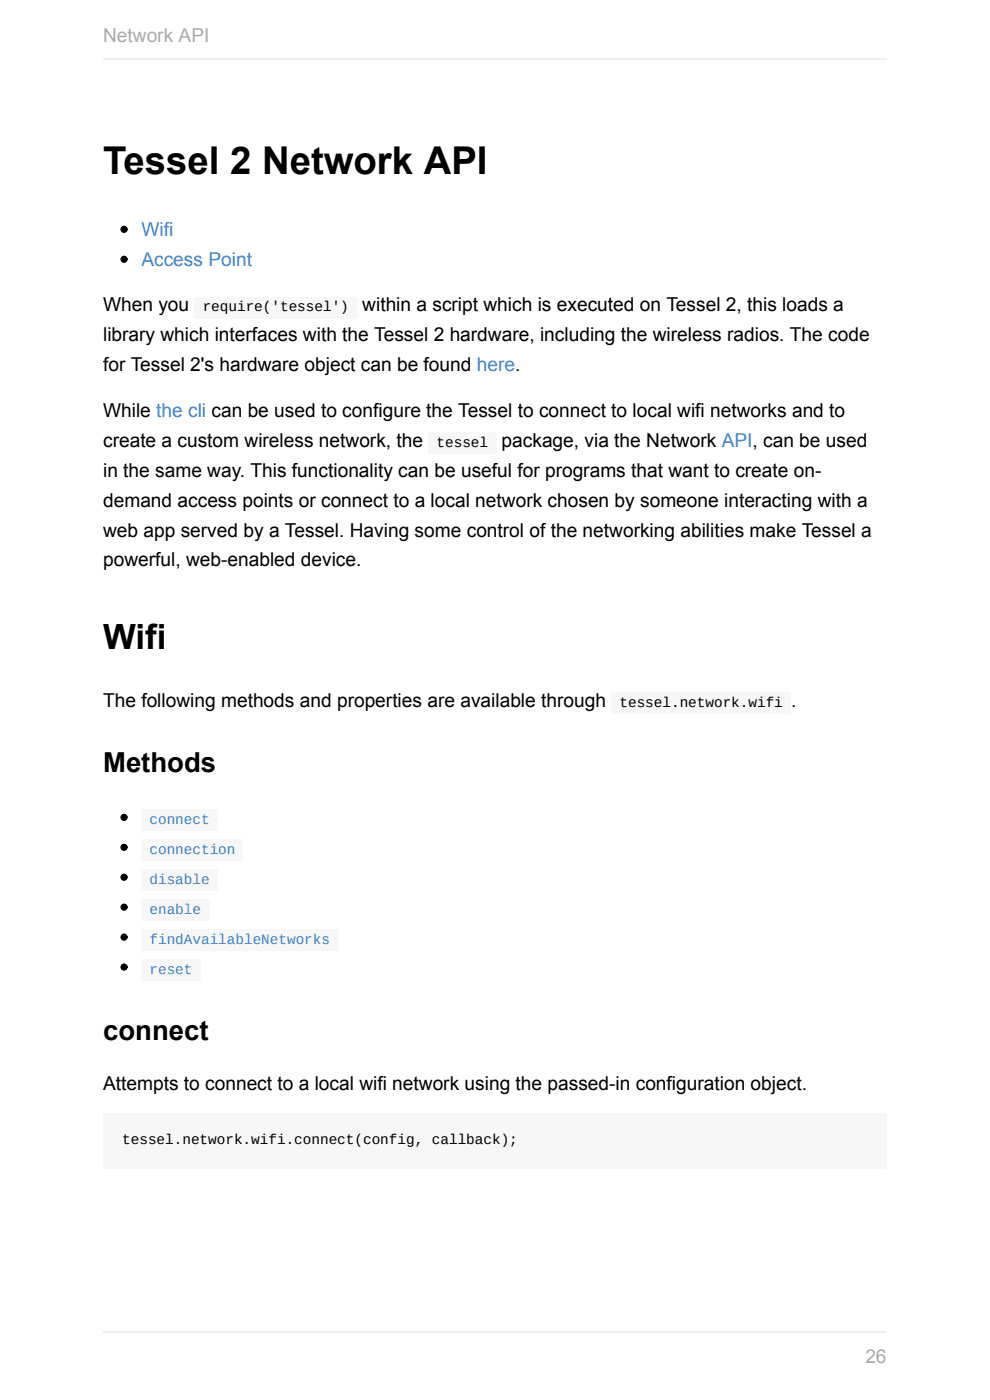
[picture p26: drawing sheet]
<svg xmlns="http://www.w3.org/2000/svg" width="210mm" height="297mm" viewBox="0 0 210 297" stroke-linecap="round" stroke-linejoin="round" font-family="sans-serif">
<defs><g id="words">
<text font-size="8.1" x="21.9" y="36.8">Tessel 2 Network API</text>
<text font-size="7.4" x="21.9" y="137.7">Wifi</text>
<g font-size="5.8">
<text x="21.9" y="163.9">Methods</text>
<text x="21.9" y="220.5">connect</text>
</g>
<g font-size="4.1" fill="#aaa">
<text x="21.9" y="8.9">Network API</text>
<text x="183.6" y="289.1">26</text>
</g>
<g font-size="4.1" fill="#4183c4">
<text x="30" y="50.1">Wifi</text>
<text x="30" y="56.4">Access Point</text>
</g>
<g font-size="4.1">
<text x="21.9" y="66.1">When you</text>
<text x="76.9" y="66.1">within a script which is executed on Tessel 2, this loads a</text>
<text x="21.9" y="72.4">library which interfaces with the Tessel 2 hardware, including the wireless radios. The code</text>
<text x="21.9" y="78.8">for Tessel 2's hardware object can be found here.</text>
<text x="21.9" y="88.4">While the cli can be used to configure the Tessel to connect to local wifi networks and to</text>
<text x="21.9" y="94.8">create a custom wireless network, the</text>
<text x="106.4" y="94.8">package, via the Network API, can be used</text>
<text x="21.9" y="101.1">in the same way. This functionality can be useful for programs that want to create on-</text>
<text x="21.9" y="107.5">demand access points or connect to a local network chosen by someone interacting with a</text>
<text x="21.9" y="113.8">web app served by a Tessel. Having some control of the networking abilities make Tessel a</text>
<text x="21.9" y="120.2">powerful, web-enabled device.</text>
<text x="21.9" y="149.9">The following methods and properties are available through</text>
<text x="167.8" y="149.9">.</text>
<text x="21.9" y="231.2">Attempts to connect to a local wifi network using the passed-in configuration object.</text>
</g>
<g font-size="3">
<text x="43" y="66.1">require('tessel')</text>
<text x="92.6" y="94.8">tessel</text>
<text x="131.4" y="149.9">tessel.network.wifi</text>
<text x="25.9" y="242.8">tessel.network.wifi.connect(config, callback);</text>
</g>
<g font-size="3" fill="#4183c4">
<text x="31.7" y="174.8">connect</text>
<text x="31.7" y="181.1">connection</text>
<text x="31.7" y="187.5">disable</text>
<text x="31.7" y="193.9">enable</text>
<text x="31.7" y="200.2">findAvailableNetworks</text>
<text x="31.7" y="206.6">reset</text>
</g>
</g></defs>
<path d="M21.9 236.3h166.2v11.7h-166.2z" fill="#f7f7f7"/>
<g fill="#000" stroke="#000" stroke-width=".25">
<circle cx="26.3" cy="55" r=".63"/>
<circle cx="26.3" cy="48.7" r=".63"/>
</g>
<g fill="#f7f7f7">
<path d="M41.2 63h34.5v4.6h-34.5z"/>
<path d="M90.9 91.7h14.5v4.6h-14.5z"/>
<path d="M129.7 146.8h38.1v4.6h-38.1z"/>
</g>
<circle cx="26.3" cy="173.4" r=".63" fill="#000" stroke="#000" stroke-width=".25"/>
<path d="M30 171.7h16.2v4.6h-16.2z" fill="#f7f7f7"/>
<circle cx="26.3" cy="179.7" r=".63" fill="#000" stroke="#000" stroke-width=".25"/>
<path d="M30 178.1h21.6v4.6h-21.6z" fill="#f7f7f7"/>
<circle cx="26.3" cy="186.1" r=".63" fill="#000" stroke="#000" stroke-width=".25"/>
<path d="M30 184.4h16.2v4.6h-16.2z" fill="#f7f7f7"/>
<circle cx="26.3" cy="192.5" r=".63" fill="#000" stroke="#000" stroke-width=".25"/>
<path d="M30 190.8h14.5v4.6h-14.5z" fill="#f7f7f7"/>
<circle cx="26.3" cy="198.8" r=".63" fill="#000" stroke="#000" stroke-width=".25"/>
<path d="M30 197.2h41.9v4.5h-41.9z" fill="#f7f7f7"/>
<circle cx="26.3" cy="205.2" r=".63" fill="#000" stroke="#000" stroke-width=".25"/>
<g fill="#f7f7f7">
<path d="M30 203.5h12.7v4.6h-12.7z"/>
<path d="M25.9 240.3h84v3.6h-84z"/>
</g>
<path d="M21.9 12.6h166.2M21.9 282.6h166.2" fill="none" stroke="#eee" stroke-width=".25"/>
<use href="#words"/>
</svg>
